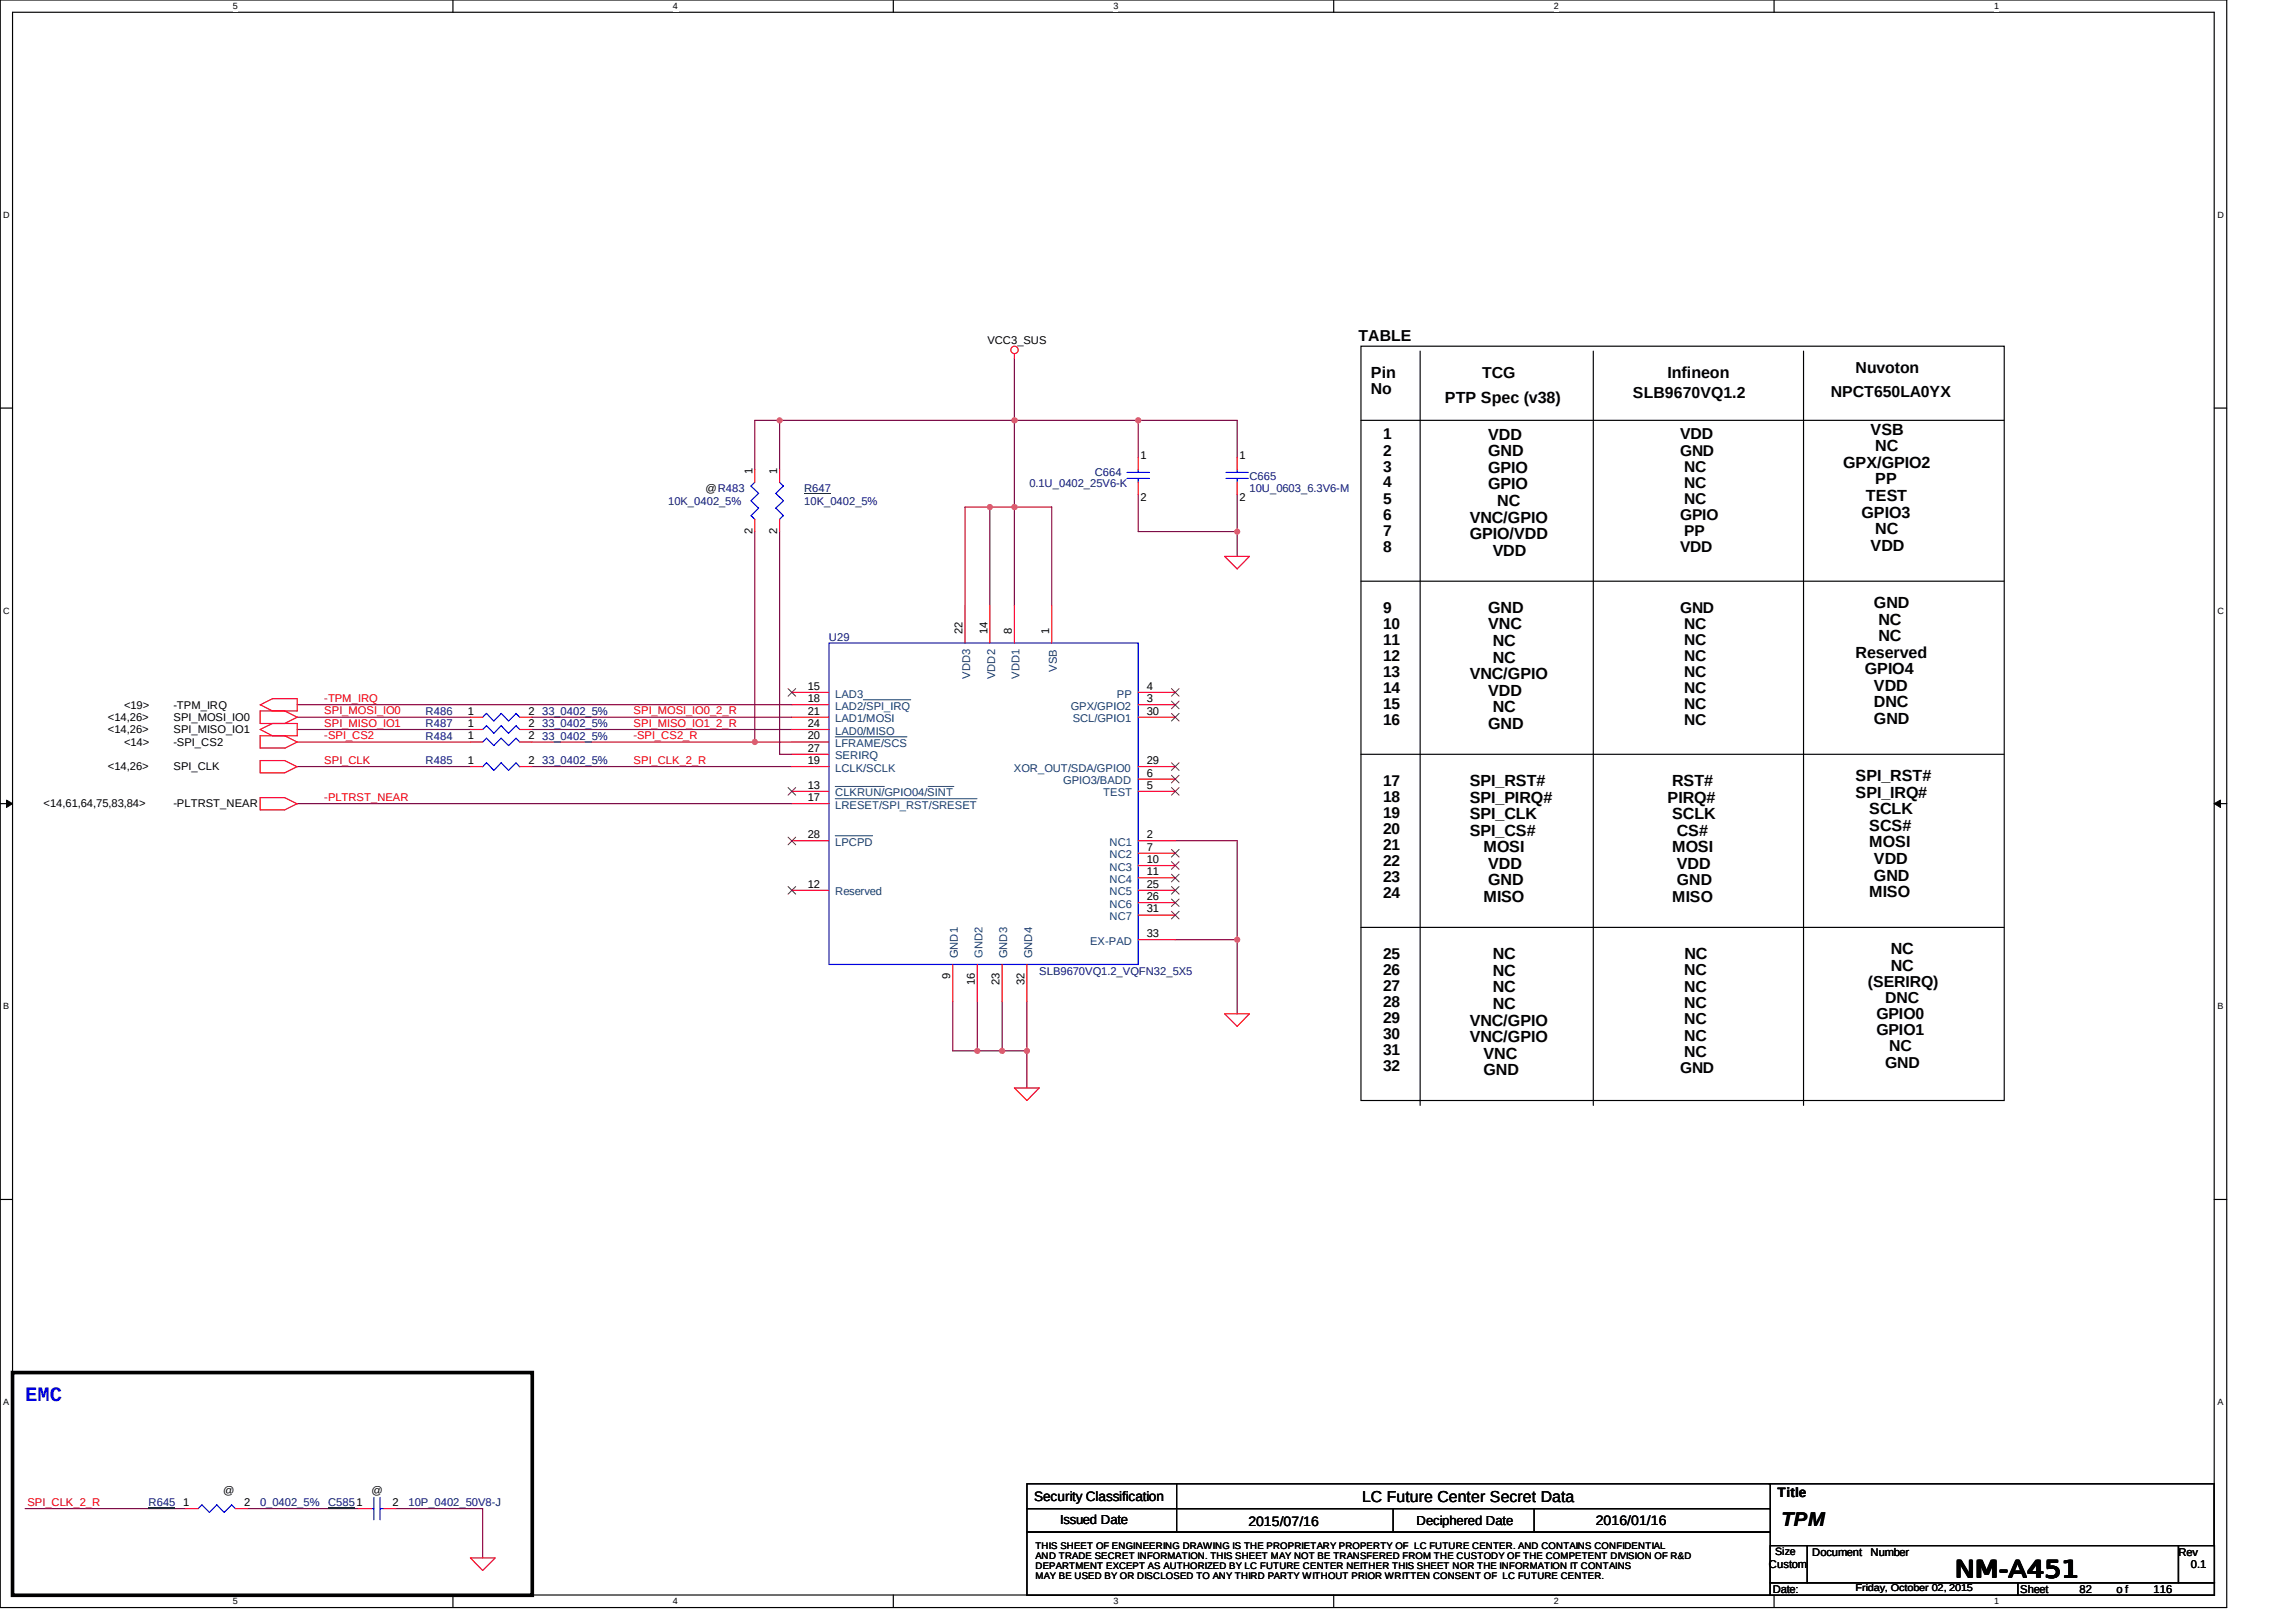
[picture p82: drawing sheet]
<svg xmlns="http://www.w3.org/2000/svg" width="297mm" height="210mm" viewBox="0 0 297 210" stroke-linecap="round" stroke-linejoin="round" font-family="sans-serif">
<defs><g id="words">
<text font-size="3" x="252.9" y="204.1">NM-A451</text>
<text font-size="2.6" fill="#00f" x="3.2" y="181.3">EMC</text>
<text font-size="2.6" x="230.5" y="197.5">TPM</text>
<g font-size="2.1">
<text x="177.3" y="48.9">Pin</text>
<text x="186.9" y="52.1">PTP Spec (v38)</text>
<text x="215.7" y="48.9">Infineon</text>
<text x="192.5" y="56.9">VDD</text>
<text x="192.5" y="59.1">GND</text>
<text x="242" y="56.3">VSB</text>
<text x="242.6" y="58.4">NC</text>
<text x="192.5" y="61.2">GPIO</text>
<text x="192.5" y="63.3">GPIO</text>
<text x="193.7" y="65.5">NC</text>
<text x="238.4" y="60.5">GPX/GPIO2</text>
<text x="241.4" y="64.8">TEST</text>
<text x="242.6" y="62.7">PP</text>
<text x="190.1" y="67.6">VNC/GPIO</text>
<text x="190.1" y="69.8">GPIO/VDD</text>
<text x="193.1" y="71.9">VDD</text>
<text x="240.8" y="67">GPIO3</text>
<text x="242" y="71.3">VDD</text>
<text x="242.6" y="69.1">NC</text>
<text x="192.5" y="79.3">GND</text>
<text x="192.5" y="81.5">VNC</text>
<text x="193.1" y="83.6">NC</text>
<text x="242.4" y="78.7">GND</text>
<text x="243" y="80.8">NC</text>
<text x="243" y="83">NC</text>
<text x="190.1" y="87.9">VNC/GPIO</text>
<text x="193.1" y="85.8">NC</text>
<text x="240.1" y="85.1">Reserved</text>
<text x="241.3" y="87.2">GPIO4</text>
<text x="242.4" y="89.4">VDD</text>
<text x="192.5" y="90">VDD</text>
<text x="192.5" y="94.3">GND</text>
<text x="193.1" y="92.2">NC</text>
<text x="242.4" y="91.5">DNC</text>
<text x="242.4" y="93.7">GND</text>
<text x="190.1" y="101.7">SPI_RST#</text>
<text x="216.3" y="101.7">RST#</text>
<text x="240.1" y="101.1">SPI_RST#</text>
<text x="190.1" y="103.9">SPI_PIRQ#</text>
<text x="190.1" y="106">SPI_CLK</text>
<text x="215.7" y="103.9">PIRQ#</text>
<text x="216.3" y="106">SCLK</text>
<text x="240.1" y="103.2">SPI_IRQ#</text>
<text x="241.8" y="105.4">SCLK</text>
<text x="241.8" y="107.5">SCS#</text>
<text x="190.1" y="108.2">SPI_CS#</text>
<text x="191.9" y="110.3">MOSI</text>
<text x="192.5" y="112.4">VDD</text>
<text x="216.3" y="110.3">MOSI</text>
<text x="216.9" y="108.2">CS#</text>
<text x="216.9" y="112.4">VDD</text>
<text x="241.8" y="109.6">MOSI</text>
<text x="242.4" y="111.8">VDD</text>
<text x="242.4" y="113.9">GND</text>
<text x="191.9" y="116.7">MISO</text>
<text x="192.5" y="114.6">GND</text>
<text x="241.8" y="116.1">MISO</text>
<text x="193.1" y="124.1">NC</text>
<text x="217.9" y="124.1">NC</text>
<text x="244.6" y="123.5">NC</text>
<text x="244.6" y="125.6">NC</text>
<text x="193.1" y="126.3">NC</text>
<text x="193.1" y="128.4">NC</text>
<text x="193.1" y="130.6">NC</text>
<text x="190.1" y="132.7">VNC/GPIO</text>
<text x="190.1" y="134.8">VNC/GPIO</text>
<text x="191.9" y="137">VNC</text>
<text x="191.9" y="139.1">GND</text>
</g>
<g font-size="2">
<text x="175.8" y="44.1">TABLE</text>
<text x="177.3" y="51">No</text>
<text x="191.7" y="48.9">TCG</text>
<text x="211.2" y="51.5">SLB9670VQ1.2</text>
<text x="236.9" y="51.4">NPCT650LA0YX</text>
<text x="240.1" y="48.2">Nuvoton</text>
<text x="178.9" y="56.9">1</text>
<text x="178.9" y="58.9">2</text>
<text x="217.3" y="56.9">VDD</text>
<text x="217.3" y="59">GND</text>
<text x="178.9" y="61">3</text>
<text x="178.9" y="63.1">4</text>
<text x="178.9" y="65.2">5</text>
<text x="217.9" y="61.1">NC</text>
<text x="217.9" y="63.1">NC</text>
<text x="217.9" y="65.2">NC</text>
<text x="178.9" y="67.2">6</text>
<text x="178.9" y="69.3">7</text>
<text x="178.9" y="71.4">8</text>
<text x="217.3" y="67.3">GPIO</text>
<text x="217.3" y="71.4">VDD</text>
<text x="217.9" y="69.4">PP</text>
<text x="178.9" y="79.3">9</text>
<text x="178.9" y="81.4">10</text>
<text x="178.9" y="83.4">11</text>
<text x="217.3" y="79.3">GND</text>
<text x="217.9" y="81.4">NC</text>
<text x="217.9" y="83.4">NC</text>
<text x="178.9" y="85.5">12</text>
<text x="178.9" y="87.6">13</text>
<text x="178.9" y="89.6">14</text>
<text x="217.9" y="85.5">NC</text>
<text x="217.9" y="87.6">NC</text>
<text x="217.9" y="89.6">NC</text>
<text x="178.9" y="91.7">15</text>
<text x="178.9" y="93.8">16</text>
<text x="217.9" y="91.7">NC</text>
<text x="217.9" y="93.8">NC</text>
<text x="178.9" y="101.7">17</text>
<text x="178.9" y="103.8">18</text>
<text x="178.9" y="105.8">19</text>
<text x="178.9" y="107.9">20</text>
<text x="178.9" y="110">21</text>
<text x="178.9" y="112">22</text>
<text x="178.9" y="114.1">23</text>
<text x="178.9" y="116.2">24</text>
<text x="216.3" y="116.7">MISO</text>
<text x="216.9" y="114.6">GND</text>
<text x="178.9" y="124.1">25</text>
<text x="178.9" y="126.2">26</text>
<text x="178.9" y="128.2">27</text>
<text x="178.9" y="130.3">28</text>
<text x="217.9" y="126.2">NC</text>
<text x="217.9" y="128.3">NC</text>
<text x="217.9" y="130.5">NC</text>
<text x="241.7" y="127.7">(SERIRQ)</text>
<text x="242.7" y="131.9">GPIO0</text>
<text x="243.9" y="129.8">DNC</text>
<text x="178.9" y="132.4">29</text>
<text x="178.9" y="134.4">30</text>
<text x="178.9" y="136.5">31</text>
<text x="217.9" y="132.5">NC</text>
<text x="217.9" y="134.7">NC</text>
<text x="217.9" y="136.8">NC</text>
<text x="242.7" y="134">GPIO1</text>
<text x="244.4" y="136.1">NC</text>
<text x="178.9" y="138.6">32</text>
<text x="217.3" y="138.9">GND</text>
<text x="243.9" y="138.2">GND</text>
<text x="176.2" y="194.3">LC Future Center Secret Data</text>
</g>
<g font-size="1.8">
<text x="133.8" y="194.2">Security Classification</text>
<text x="161.5" y="197.5">2015/07/16</text>
<text x="206.4" y="197.3">2016/01/16</text>
<text x="230" y="193.8">Title</text>
</g>
<g font-size="1.7">
<text x="137.2" y="197.2">Issued Date</text>
<text x="183.3" y="197.4">Deciphered Date</text>
</g>
<g font-size="1.4">
<text x="127.7" y="44.5">VCC3_SUS</text>
<text x="147.6" y="59.4">1</text>
<text x="160.4" y="59.4">1</text>
<text x="91.3" y="63.7">@R483</text>
<text x="97.3" y="61.3" transform="rotate(-90 97.3 61.3)">1</text>
<text x="100.5" y="61.3" transform="rotate(-90 100.5 61.3)">1</text>
<text x="147.6" y="64.8">2</text>
<text x="160.4" y="64.8">2</text>
<text x="97.3" y="69.1" transform="rotate(-90 97.3 69.1)">2</text>
<text x="100.5" y="69.1" transform="rotate(-90 100.5 69.1)">2</text>
<text x="124.5" y="82.1" transform="rotate(-90 124.5 82.1)">22</text>
<text x="127.7" y="82.1" transform="rotate(-90 127.7 82.1)">14</text>
<text x="130.9" y="82.1" transform="rotate(-90 130.9 82.1)">8</text>
<text x="135.7" y="82.1" transform="rotate(-90 135.7 82.1)">1</text>
<text x="104.5" y="89.3">15</text>
<text x="148.4" y="89.3">4</text>
<text x="13.9" y="93.3">&lt;14,26&gt;</text>
<text x="13.9" y="94.9">&lt;14,26&gt;</text>
<text x="16.1" y="91.7">&lt;19&gt;</text>
<text x="22.4" y="93.3">SPI_MOSI_IO0</text>
<text x="22.4" y="94.9">SPI_MISO_IO1</text>
<text x="22.4" y="91.7">-TPM_IRQ</text>
<text x="60.5" y="94.1">1</text>
<text x="60.5" y="95.7">1</text>
<text x="60.5" y="92.5">1</text>
<text x="68.4" y="94.1">2</text>
<text x="68.4" y="95.7">2</text>
<text x="68.4" y="92.5">2</text>
<text x="104.5" y="90.9">18</text>
<text x="104.5" y="92.5">21</text>
<text x="104.5" y="94.1">24</text>
<text x="104.5" y="95.7">20</text>
<text x="148.4" y="92.5">30</text>
<text x="148.4" y="90.9">3</text>
<text x="13.9" y="99.7">&lt;14,26&gt;</text>
<text x="16.1" y="96.5">&lt;14&gt;</text>
<text x="22.4" y="96.5">-SPI_CS2</text>
<text x="22.4" y="99.7">SPI_CLK</text>
<text x="60.5" y="98.9">1</text>
<text x="68.4" y="98.9">2</text>
<text x="104.5" y="97.3">27</text>
<text x="104.5" y="98.9">19</text>
<text x="148.4" y="100.5">6</text>
<text x="148.4" y="98.9">29</text>
<text x="5.6" y="104.5">&lt;14,61,64,75,83,84&gt;</text>
<text x="22.4" y="104.5">-PLTRST_NEAR</text>
<text x="104.5" y="102.1">13</text>
<text x="104.5" y="103.7">17</text>
<text x="148.4" y="102.1">5</text>
<text x="104.5" y="108.5">28</text>
<text x="148.4" y="108.5">2</text>
<text x="148.4" y="110.1">7</text>
<text x="148.4" y="111.7">10</text>
<text x="148.4" y="113.3">11</text>
<text x="104.5" y="114.9">12</text>
<text x="148.4" y="114.9">25</text>
<text x="148.4" y="116.5">26</text>
<text x="148.4" y="118.1">31</text>
<text x="148.4" y="121.3">33</text>
<text x="122.9" y="126.7" transform="rotate(-90 122.9 126.7)">9</text>
<text x="126.1" y="127.5" transform="rotate(-90 126.1 127.5)">16</text>
<text x="129.3" y="127.5" transform="rotate(-90 129.3 127.5)">23</text>
<text x="132.5" y="127.5" transform="rotate(-90 132.5 127.5)">32</text>
<text x="23.7" y="194.9">1</text>
<text x="28.9" y="193.3">@</text>
<text x="31.6" y="194.9">2</text>
<text x="48" y="193.3">@</text>
<text x="50.8" y="194.9">2</text>
<text x="228.8" y="202.9">Custom</text>
<text x="229.7" y="201.3">Size</text>
<text x="234.5" y="201.3">Document</text>
<text x="242" y="201.3">Number</text>
<text x="281.8" y="201.3">Rev</text>
<text x="283.4" y="202.9">0.1</text>
<text x="229.3" y="206.1">Date:</text>
<text x="261.3" y="206.1">Sheet</text>
<text x="269" y="206.1">82</text>
<text x="273.8" y="206.1">o f</text>
<text x="278.6" y="206.1">116</text>
</g>
<g font-size="1.4" fill="#000080">
<text x="86.4" y="65.3">10K_0402_5%</text>
<text x="104" y="63.7">R647</text>
<text x="104" y="65.3">10K_0402_5%</text>
<text x="133.2" y="63.1">0.1U_0402_25V6-K</text>
<text x="141.6" y="61.6">C664</text>
<text x="161.6" y="62.1">C665</text>
<text x="161.6" y="63.7">10U_0603_6.3V6-M</text>
<text x="107.2" y="82.9">U29</text>
<text x="55.1" y="94.1">R487</text>
<text x="55.1" y="95.7">R484</text>
<text x="55.1" y="92.5">R486</text>
<text x="70.1" y="94.1">33_0402_5%</text>
<text x="70.1" y="95.7">33_0402_5%</text>
<text x="70.1" y="92.5">33_0402_5%</text>
<text x="55.1" y="98.9">R485</text>
<text x="70.1" y="98.9">33_0402_5%</text>
<text x="134.4" y="126.1">SLB9670VQ1.2_VQFN32_5X5</text>
<text x="19.2" y="194.9">R645</text>
<text x="33.7" y="194.9">0_0402_5%</text>
<text x="42.4" y="194.9">C5851</text>
<text x="52.8" y="194.9">10P_0402_50V8-J</text>
</g>
<g font-size="1.4" fill="#004080">
<text x="125.5" y="87.9" transform="rotate(-90 125.5 87.9)">VDD3</text>
<text x="128.7" y="87.9" transform="rotate(-90 128.7 87.9)">VDD2</text>
<text x="131.9" y="87.9" transform="rotate(-90 131.9 87.9)">VDD1</text>
<text x="136.7" y="86.9" transform="rotate(-90 136.7 86.9)">VSB</text>
<text x="108.1" y="90.3">LAD3</text>
<text x="108.1" y="91.9">LAD2/SPI_IRQ</text>
<text x="108.1" y="93.5">LAD1/MOSI</text>
<text x="108.1" y="95.1">LAD0/MISO</text>
<text x="138.5" y="91.9">GPX/GPIO2</text>
<text x="138.8" y="93.5">SCL/GPIO1</text>
<text x="144.5" y="90.3">PP</text>
<text x="108.1" y="96.7">LFRAME/SCS</text>
<text x="108.1" y="98.2">SERIRQ</text>
<text x="108.1" y="99.9">LCLK/SCLK</text>
<text x="131.2" y="99.9">XOR_OUT/SDA/GPIO0</text>
<text x="137.5" y="101.5">GPIO3/BADD</text>
<text x="108.1" y="103">CLKRUN/GPIO04/SINT</text>
<text x="108.1" y="104.7">LRESET/SPI_RST/SRESET</text>
<text x="142.7" y="103">TEST</text>
<text x="108.1" y="109.5">LPCPD</text>
<text x="143.5" y="109.5">NC1</text>
<text x="143.5" y="111.1">NC2</text>
<text x="143.5" y="112.7">NC3</text>
<text x="108.1" y="115.9">Reserved</text>
<text x="143.5" y="114.3">NC4</text>
<text x="143.5" y="115.9">NC5</text>
<text x="143.5" y="117.5">NC6</text>
<text x="143.5" y="119.1">NC7</text>
<text x="123.9" y="124" transform="rotate(-90 123.9 124)">GND1</text>
<text x="127.1" y="124" transform="rotate(-90 127.1 124)">GND2</text>
<text x="130.3" y="124" transform="rotate(-90 130.3 124)">GND3</text>
<text x="133.5" y="124" transform="rotate(-90 133.5 124)">GND4</text>
<text x="141" y="122.3">EX-PAD</text>
</g>
<g font-size="1.4" fill="#f00">
<text x="41.9" y="92.4">SPI_MOSI_IO0</text>
<text x="41.9" y="94.1">SPI_MISO_IO1</text>
<text x="41.9" y="95.6">-SPI_CS2</text>
<text x="41.9" y="90.8">-TPM_IRQ</text>
<text x="82" y="92.4">SPI_MOSI_IO0_2_R</text>
<text x="82" y="94.1">SPI_MISO_IO1_2_R</text>
<text x="82" y="95.6">-SPI_CS2_R</text>
<text x="41.9" y="98.8">SPI_CLK</text>
<text x="82" y="98.8">SPI_CLK_2_R</text>
<text x="41.9" y="103.6">-PLTRST_NEAR</text>
<text x="3.6" y="194.8">SPI_CLK_2_R</text>
</g>
<text font-size="1.3" x="240.1" y="206">Friday, October 02, 2015</text>
<g font-size="1.2">
<text x="30.1" y="1.2">5</text>
<text x="87.1" y="1.2">4</text>
<text x="144" y="1.2">3</text>
<text x="201" y="1.2">2</text>
<text x="258" y="1.2">1</text>
<text x=".4" y="28.2">D</text>
<text x="286.9" y="28.2">D</text>
<text x=".4" y="79.4">C</text>
<text x="286.9" y="79.4">C</text>
<text x=".4" y="130.6">B</text>
<text x="286.9" y="130.6">B</text>
<text x=".4" y="181.8">A</text>
<text x="286.9" y="181.8">A</text>
<text x="134" y="200.5">THIS SHEET OF ENGINEERING DRAWING IS THE PROPRIETARY PROPERTY OF LC FUTURE CENTER. AND CONTAINS CONFIDENTIAL</text>
<text x="134" y="201.8">AND TRADE SECRET INFORMATION. THIS SHEET MAY NOT BE TRANSFERED FROM THE CUSTODY OF THE COMPETENT DIVISION OF R&amp;D</text>
<text x="134" y="203.1">DEPARTMENT EXCEPT AS AUTHORIZED BY LC FUTURE CENTER NEITHER THIS SHEET NOR THE INFORMATION IT CONTAINS</text>
<text x="30.1" y="207.6">5</text>
<text x="87.1" y="207.6">4</text>
<text x="134" y="204.4">MAY BE USED BY OR DISCLOSED TO ANY THIRD PARTY WITHOUT PRIOR WRITTEN CONSENT OF LC FUTURE CENTER.</text>
<text x="144" y="207.6">3</text>
<text x="201" y="207.6">2</text>
<text x="258" y="207.6">1</text>
</g>
</g></defs>
<path d="M0 0h288.1v208h-288.1zM1.6 1.6h284.9v204.8h-284.9z" fill="none" stroke="#000" stroke-width=".15"/>
<g fill="#fff">
<path d="M30.1 .1h.7v1.3h-.7z" fill-rule="evenodd"/>
<path d="M30.1 206.6h.7v1.3h-.7z" fill-rule="evenodd"/>
</g>
<path d="M58.6 0v1.6M58.6 206.4v1.6" fill="none" stroke="#000" stroke-width=".15"/>
<g fill="#fff">
<path d="M87.1 .1h.6v1.3h-.6z" fill-rule="evenodd"/>
<path d="M87.1 206.6h.6v1.3h-.6z" fill-rule="evenodd"/>
</g>
<path d="M115.6 0v1.6M115.6 206.4v1.6" fill="none" stroke="#000" stroke-width=".15"/>
<g fill="#fff">
<path d="M144 .1h.7v1.3h-.7z" fill-rule="evenodd"/>
<path d="M144 206.6h.7v1.3h-.7z" fill-rule="evenodd"/>
</g>
<path d="M172.5 0v1.6M172.5 206.4v1.6" fill="none" stroke="#000" stroke-width=".15"/>
<g fill="#fff">
<path d="M201 .1h.6v1.3h-.6z" fill-rule="evenodd"/>
<path d="M201 206.6h.6v1.3h-.6z" fill-rule="evenodd"/>
</g>
<path d="M229.5 0v1.6M229.5 206.4v1.6" fill="none" stroke="#000" stroke-width=".15"/>
<g fill="#fff">
<path d="M258 .1h.6v1.3h-.6z" fill-rule="evenodd"/>
<path d="M258 206.6h.6v1.3h-.6z" fill-rule="evenodd"/>
<path d="M.4 27.2h.9v1.3h-.9z" fill-rule="evenodd"/>
<path d="M286.9 27.2h.8v1.3h-.8z" fill-rule="evenodd"/>
<path d="M.4 78.4h.9v1.3h-.9z" fill-rule="evenodd"/>
<path d="M286.9 78.4h.8v1.3h-.8z" fill-rule="evenodd"/>
</g>
<path d="M0 52.8h1.6M286.5 52.8h1.6" fill="none" stroke="#000" stroke-width=".15"/>
<g fill="#fff">
<path d="M.4 129.6h.8v1.3h-.8z" fill-rule="evenodd"/>
<path d="M286.9 129.6h.8v1.3h-.8z" fill-rule="evenodd"/>
</g>
<path d="M0 104h1.6M286.5 104h1.6" fill="none" stroke="#000" stroke-width=".15"/>
<path d="M.8 103.5l.8 .5-.8 .5zM286.5 104l.8-.5v1z" fill="#000"/>
<path d="M.8 103.5l.8 .5-.8 .5zM286.5 104l.8-.5v1z" fill="none" stroke="#000" stroke-width=".13"/>
<g fill="#fff">
<path d="M.4 180.8h.8v1.3h-.8z" fill-rule="evenodd"/>
<path d="M286.9 180.8h.8v1.3h-.8z" fill-rule="evenodd"/>
</g>
<path d="M176.1 44.8h83.2v97.6h-83.2zM176.1 54.4h83.2M183.7 45.4v97.7M206.1 45.4v97.7M233.3 45.4v97.7M176.1 75.2h83.2M176.1 97.6h83.2M176.1 120h83.2M0 155.2h1.6M286.5 155.2h1.6" fill="none" stroke="#000" stroke-width=".15"/>
<path d="M1.6 177.6h67.3v28.8h-67.3z" fill="none" stroke="#000" stroke-width=".47"/>
<path d="M38.5 96h22.4M38.5 99.2h22.4M38.5 92.8h22.4M38.5 94.4h22.4M38.5 91.2h63.9M68.8 99.2h33.6M68.8 92.8h33.6M68.8 94.4h33.6M97.6 96h4.8M38.5 104h63.9M123.3 129.6v6.4M132.9 129.6v6.4" fill="none" stroke="#800040" stroke-width=".15"/>
<circle cx="132.9" cy="136" r=".32" fill="#f0f"/>
<circle cx="132.9" cy="136" r=".32" fill="none" stroke="#f0f" stroke-width=".15"/>
<path d="M126.4 129.6v6.4M129.6 136h3.3" fill="none" stroke="#800040" stroke-width=".15"/>
<circle cx="126.4" cy="136" r=".31" fill="#f0f"/>
<circle cx="126.4" cy="136" r=".31" fill="none" stroke="#f0f" stroke-width=".15"/>
<path d="M123.3 136h3.1M129.6 129.6v6.4" fill="none" stroke="#800040" stroke-width=".15"/>
<circle cx="129.6" cy="136" r=".32" fill="#f0f"/>
<circle cx="129.6" cy="136" r=".32" fill="none" stroke="#f0f" stroke-width=".15"/>
<path d="M97.6 68.8v27.2h-28.8M126.4 136h3.2M132.9 136v4.8" fill="none" stroke="#800040" stroke-width=".15"/>
<circle cx="97.6" cy="96" r=".32" fill="#f0f"/>
<circle cx="97.6" cy="96" r=".32" fill="none" stroke="#f0f" stroke-width=".15"/>
<path d="M124.8 65.6v12.8M131.2 78.4v-12.8h4.9v12.8" fill="none" stroke="#800040" stroke-width=".15"/>
<circle cx="131.3" cy="65.6" r=".33" fill="#f0f"/>
<circle cx="131.3" cy="65.6" r=".33" fill="none" stroke="#f0f" stroke-width=".15"/>
<path d="M100.9 54.4h-3.3v6.4M131.2 46.4v8M147.2 54.4v4.8M124.8 65.6h3.3v12.8M147.2 64v4.8M152 121.6h8.1v9.6" fill="none" stroke="#800040" stroke-width=".15"/>
<circle cx="128.1" cy="65.6" r=".32" fill="#f0f"/>
<circle cx="128.1" cy="65.6" r=".32" fill="none" stroke="#f0f" stroke-width=".15"/>
<path d="M131.2 54.4v11.2h-3.1M147.2 54.4h12.9v4.8M147.2 68.8h12.9M160.1 64v8" fill="none" stroke="#800040" stroke-width=".15"/>
<circle cx="160.1" cy="68.8" r=".32" fill="#f0f"/>
<circle cx="160.1" cy="68.8" r=".32" fill="none" stroke="#f0f" stroke-width=".15"/>
<path d="M131.2 54.4h16" fill="none" stroke="#800040" stroke-width=".15"/>
<circle cx="147.2" cy="54.4" r=".32" fill="#f0f"/>
<circle cx="147.2" cy="54.4" r=".32" fill="none" stroke="#f0f" stroke-width=".15"/>
<circle cx="131.3" cy="54.4" r=".33" fill="#f0f"/>
<circle cx="131.3" cy="54.4" r=".33" fill="none" stroke="#f0f" stroke-width=".15"/>
<path d="M131.2 54.4h-30.3v6.4" fill="none" stroke="#800040" stroke-width=".15"/>
<circle cx="100.9" cy="54.4" r=".32" fill="#f0f"/>
<circle cx="100.9" cy="54.4" r=".32" fill="none" stroke="#f0f" stroke-width=".15"/>
<path d="M100.9 68.8v28.8h1.5M152 108.8h8.1v12.8" fill="none" stroke="#800040" stroke-width=".15"/>
<circle cx="160.1" cy="121.6" r=".32" fill="#f0f"/>
<circle cx="160.1" cy="121.6" r=".32" fill="none" stroke="#f0f" stroke-width=".15"/>
<path d="M3.2 195.2h20.8M32 195.2h14.4M51.2 195.2h11.2v6.4" fill="none" stroke="#800040" stroke-width=".15"/>
<g fill="none" stroke="#f00" stroke-width=".15">
<path d="M131.2 45.8v.6M147.2 59.2v1.6M160.1 59.2v1.6M97.6 60.8v1.6M97.6 67.2v1.6M100.9 60.8v1.6M100.9 67.2v1.6M124.8 78.4v4.8M128.1 78.4v4.8M131.2 78.4v4.8M136.1 78.4v4.8M147.2 62.4v1.6"/>
<path d="M158.4 72h3.2l-1.5 1.6zM160.1 62.4v1.6M33.7 91.2l1.5-.8h3.3v1.6h-4.8v1.6h4.8v1.6h-4.8v1.6h3.1M33.7 91.2l1.5 .8M35.2 93.6l-1.5 .8 1.5 .8M36.8 95.2l1.7 .8-1.7 .8M36.8 92l1.7 .8-1.7 .8M38.5 99.2l-1.7 .8h-3.1v-1.6h3.1l1.7 .8M60.9 94.4h1.5M60.9 92.8h1.5M60.9 96h1.5M60.9 99.2h1.5"/>
<path d="M67.2 94.4h1.6M67.2 92.8h1.6M67.2 96h1.6M67.2 99.2h1.6M102.4 94.4h4.8M102.4 89.6h4.8M102.4 91.2h4.8M102.4 92.8h4.8M102.4 96h4.8M102.4 97.6h4.8M102.4 99.2h4.8M147.2 89.6h4.8"/>
<path d="M147.2 91.2h4.8M147.2 92.8h4.8M147.2 99.2h4.8M38.5 104l-1.7 .8h-3.1v-1.6h3.1l1.7 .8M102.4 102.4h4.8M102.4 104h4.8M102.4 108.8h4.8M102.4 115.2h4.8M147.2 102.4h4.8M147.2 108.8h4.8M147.2 115.2h4.8M147.2 110.4h4.8"/>
<path d="M147.2 112h4.8M147.2 113.6h4.8M147.2 116.8h4.8M147.2 118.4h4.8M147.2 100.8h4.8M123.3 124.8v4.8M126.4 124.8v4.8M129.6 124.8v4.8M132.9 124.8v4.8M147.2 121.6h4.8M158.4 131.2h3.2l-1.5 1.6zM131.2 140.8h3.2l-1.5 1.6z"/>
<path d="M24 195.2h1.6M30.4 195.2h1.6M46.4 195.2h1.6M49.6 195.2h1.6M64 201.6h-3.1l1.5 1.6 1.7-1.6"/>
<circle cx="131.2" cy="45.3" r=".48"/>
</g>
<path d="M132.9 192h96.1v3.2h-96.1zM132.9 195.2h96.1v3.1h-96.1zM132.9 198.3h96.1v8.1h-96.1zM152.2 192v6.3M180.2 195.2v3.1M198.5 195.2v3.1M228.8 192h57.7v8M229 200h4.8v4.8h-4.8zM229 204.8h32.1v1.6h-32.1zM233.8 200h48v4.8h-48zM261 204.8h25.5v1.6h-25.5zM281.8 200h4.7v4.8h-4.7z" fill="none" stroke="#000" stroke-width=".15"/>
<g fill="none" stroke="#00f" stroke-width=".15">
<path d="M97.2 66.7l.4 .5M97.6 62.4l-.4 .5 .9 1-.9 .9 .9 1-.9 .9M100.9 62.4l.5 .5-1 1 1 .9-1 1 1 .9M101.4 66.7l-.5 .5M145.8 61.9h2.9M145.8 61.1h2.9M147.2 60.8v.3M147.2 61.9v.5M158.6 61.9h2.9M158.6 61.1h2.9M160.1 60.8v.3M160.1 61.9v.5"/>
<path d="M66.7 93.9l.5 .5M66.7 95.5l.5 .5M66.7 98.7l.5 .5M66.7 92.3l.5 .5M66.8 93.9l-1 1-1-1-.9 1-1-1-.5 .5M66.8 95.5l-1 1-1-1-.9 1-1-1-.5 .5M66.8 98.7l-1 1-1-1-.9 1-1-1-.5 .5M66.8 92.3l-1 1-1-1-.9 1-1-1-.5 .5M107.2 83.2h40v41.6h-40zM26.1 194.7l1 1 .9-1 1 1 1-1M26.1 194.7l-.5 .5M30 194.7l.4 .5"/>
<path d="M48 195.2h.4M48.4 193.8v2.9M49.2 195.2h.4M49.2 193.8v2.9"/>
</g>
<path d="M19.2 195.1h3.5M42.4 195.1h3.5" fill="none" stroke="#000080" stroke-width=".14"/>
<path d="M104 63.9h3.5" fill="none" stroke="#000080" stroke-width=".13"/>
<g fill="none" stroke="#804000" stroke-width=".13">
<path d="M102 89.1l.9 1M102.9 89.1l-.9 1M151.6 98.7l.9 1M151.6 92.3l.9 1M151.6 90.7l.9 1M151.6 89.1l.9 1M152.5 98.7l-.9 1M152.5 92.3l-.9 1M152.5 90.7l-.9 1M152.5 89.1l-.9 1M102 101.9l.9 1M102 108.3l.9 1"/>
<path d="M102 114.7l.9 1M102.9 101.9l-.9 1M102.9 108.3l-.9 1M102.9 114.7l-.9 1M151.6 109.9l.9 1M151.6 111.5l.9 1M151.6 113.1l.9 1M151.6 114.7l.9 1M151.6 116.3l.9 1M151.6 117.9l.9 1M151.6 101.9l.9 1M151.6 100.3l.9 1"/>
<path d="M152.5 109.9l-.9 1M152.5 111.5l-.9 1M152.5 113.1l-.9 1M152.5 114.7l-.9 1M152.5 116.3l-.9 1M152.5 117.9l-.9 1M152.5 101.9l-.9 1M152.5 100.3l-.9 1"/>
</g>
<path d="M108.1 95.4h9.2M111.7 90.6h6.1M108.1 101.8h6.3M108.1 103.4h18.3M108.1 108.2h4.8M120.1 101.8h3.3" fill="none" stroke="#004080" stroke-width=".13"/>
<circle cx="132.9" cy="136" r=".32" fill="#f0f"/>
<circle cx="132.9" cy="136" r=".32" fill="none" stroke="#f0f" stroke-width=".15"/>
<circle cx="126.4" cy="136" r=".31" fill="#f0f"/>
<circle cx="126.4" cy="136" r=".31" fill="none" stroke="#f0f" stroke-width=".15"/>
<circle cx="129.6" cy="136" r=".32" fill="#f0f"/>
<circle cx="129.6" cy="136" r=".32" fill="none" stroke="#f0f" stroke-width=".15"/>
<circle cx="97.6" cy="96" r=".32" fill="#f0f"/>
<circle cx="97.6" cy="96" r=".32" fill="none" stroke="#f0f" stroke-width=".15"/>
<circle cx="131.3" cy="65.6" r=".33" fill="#f0f"/>
<circle cx="131.3" cy="65.6" r=".33" fill="none" stroke="#f0f" stroke-width=".15"/>
<circle cx="128.1" cy="65.6" r=".32" fill="#f0f"/>
<circle cx="128.1" cy="65.6" r=".32" fill="none" stroke="#f0f" stroke-width=".15"/>
<circle cx="160.1" cy="68.8" r=".32" fill="#f0f"/>
<circle cx="160.1" cy="68.8" r=".32" fill="none" stroke="#f0f" stroke-width=".15"/>
<circle cx="147.2" cy="54.4" r=".32" fill="#f0f"/>
<circle cx="147.2" cy="54.4" r=".32" fill="none" stroke="#f0f" stroke-width=".15"/>
<circle cx="131.3" cy="54.4" r=".33" fill="#f0f"/>
<circle cx="131.3" cy="54.4" r=".33" fill="none" stroke="#f0f" stroke-width=".15"/>
<circle cx="100.9" cy="54.4" r=".32" fill="#f0f"/>
<circle cx="100.9" cy="54.4" r=".32" fill="none" stroke="#f0f" stroke-width=".15"/>
<circle cx="160.1" cy="121.6" r=".32" fill="#f0f"/>
<circle cx="160.1" cy="121.6" r=".32" fill="none" stroke="#f0f" stroke-width=".15"/>
<use href="#words"/>
</svg>
